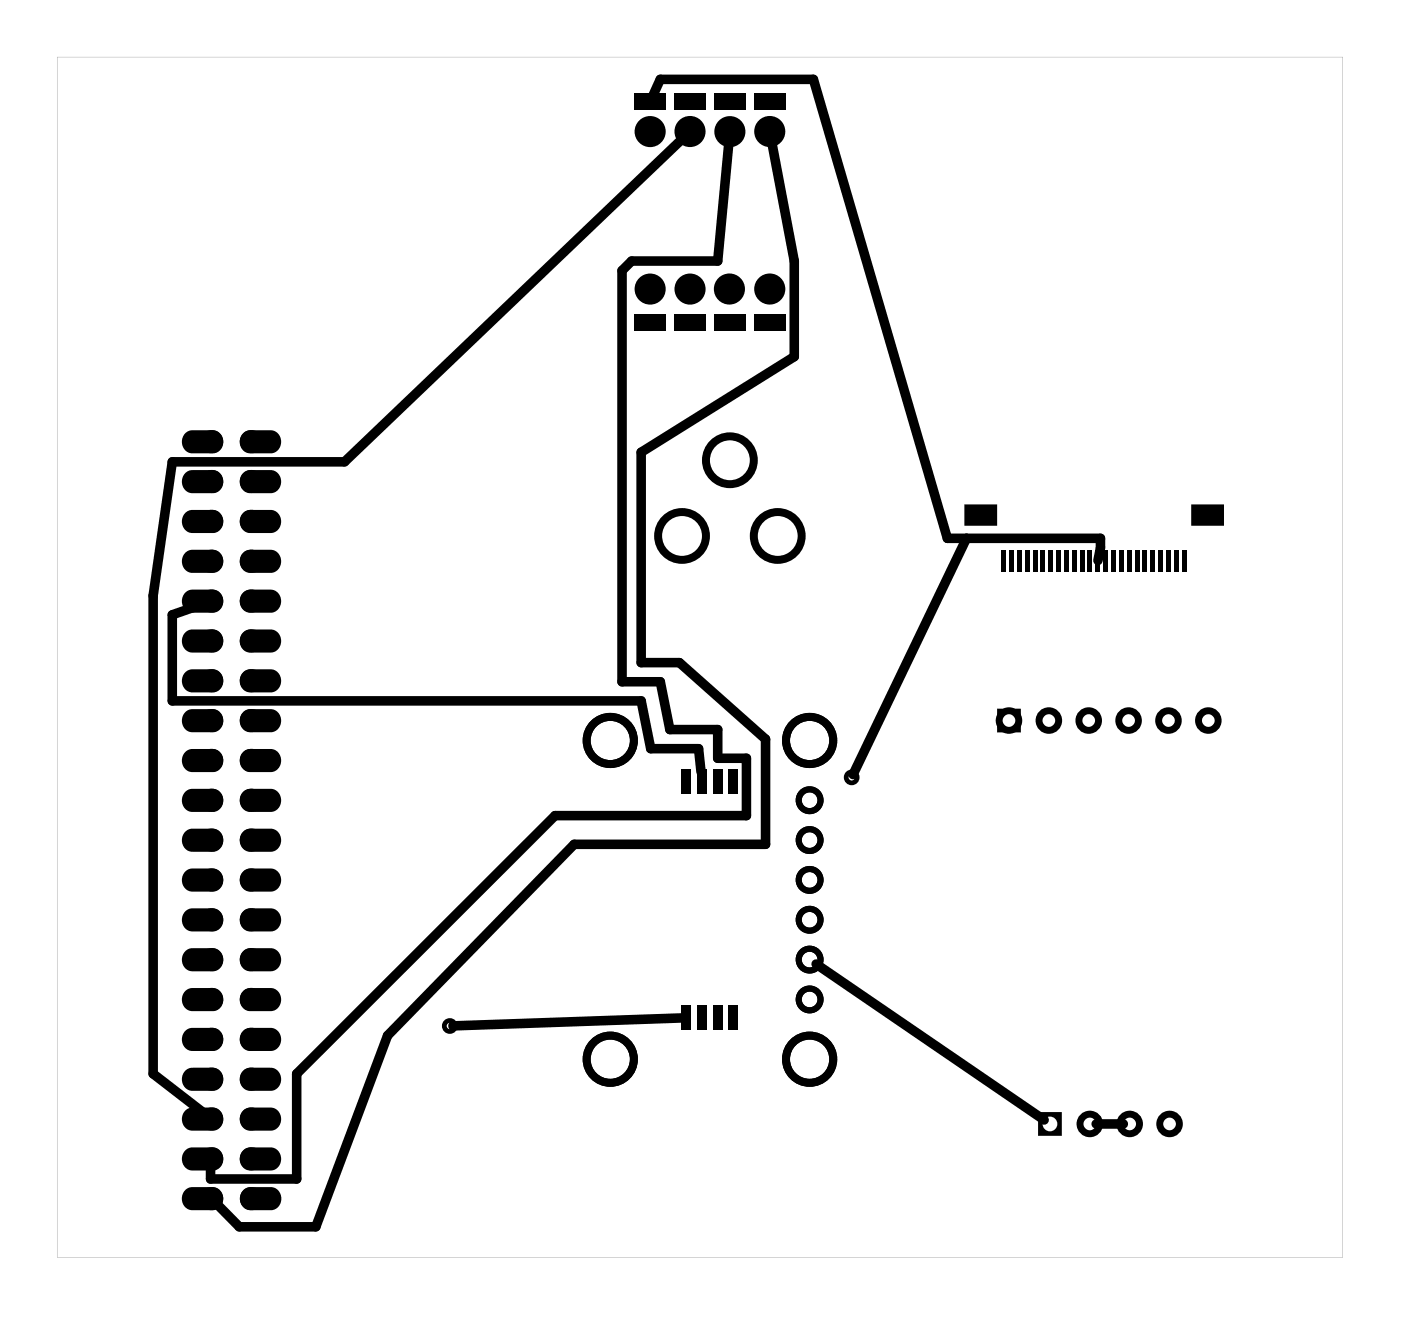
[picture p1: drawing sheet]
<svg xmlns="http://www.w3.org/2000/svg" width="89mm" height="84mm" viewBox="0 0 89 84" stroke-linecap="round" stroke-linejoin="round" font-family="sans-serif">
<g fill="#000">
<path d="M40.4 6h2v1h-2zM43 6h1.9v1h-1.9zM45.5 6h2v1h-2zM48 6h2v1h-2zM11.8 27.6l.4-.2h1.4a.74 .74 0 0 1 .6 .8 .74 .74 0 0 1-.6 .7h-1.4a.75 .75 0 0 1-.6-.5 .75 .75 0 0 1 .2-.8zM11.8 30.2l.4-.2h1.4a.74 .74 0 0 1 .6 .7 .74 .74 0 0 1-.6 .7h-1.4a.75 .75 0 0 1-.6-.4 .75 .75 0 0 1 .2-.8zM11.8 32.7l.4-.2h1.4a.74 .74 0 0 1 .6 .7 .74 .74 0 0 1-.6 .8h-1.4a.75 .75 0 0 1-.6-.5 .75 .75 0 0 1 .2-.8zM11.8 35.3l.4-.3h1.4a.74 .74 0 0 1 .6 .8 .74 .74 0 0 1-.6 .7h-1.4a.75 .75 0 0 1-.6-.5 .75 .75 0 0 1 .2-.7zM11.8 37.8l.4-.2h1.4a.74 .74 0 0 1 .6 .7 .74 .74 0 0 1-.6 .8h-1.4a.75 .75 0 0 1-.6-.5 .75 .75 0 0 1 .2-.8zM15.5 27.6l.4-.2h1.4a.74 .74 0 0 1 .6 .8 .74 .74 0 0 1-.6 .7h-1.4a.75 .75 0 0 1-.6-.5 .75 .75 0 0 1 .2-.8zM15.5 30.2l.4-.2h1.4a.74 .74 0 0 1 .6 .7 .74 .74 0 0 1-.6 .7h-1.4a.75 .75 0 0 1-.6-.4 .75 .75 0 0 1 .2-.8zM15.5 32.7l.4-.2h1.4a.74 .74 0 0 1 .6 .7 .74 .74 0 0 1-.6 .8h-1.4a.75 .75 0 0 1-.6-.5 .75 .75 0 0 1 .2-.8z"/>
<path d="M15.5 35.3l.4-.3h1.4a.74 .74 0 0 1 .6 .8 .74 .74 0 0 1-.6 .7h-1.4a.75 .75 0 0 1-.6-.5 .75 .75 0 0 1 .2-.7zM15.5 37.8l.4-.2h1.4a.74 .74 0 0 1 .6 .7 .74 .74 0 0 1-.6 .8h-1.4a.75 .75 0 0 1-.6-.5 .75 .75 0 0 1 .2-.8zM40.4 20h2v1.1h-2zM43 20h1.9v1.1h-1.9zM45.5 20h2v1.1h-2zM48 20h2v1.1h-2zM61.4 32.2h2.1v1.3h-2.1zM63.8 35.1h.3v1.4h-.3zM64.3 35.1h.3v1.4h-.3zM64.8 35.1h.3v1.4h-.3zM65.3 35.1h.3v1.4h-.3zM65.8 35.1h.3v1.4h-.3z"/>
<path d="M66.3 35.1h.3v1.4h-.3zM66.8 35.1h.3v1.4h-.3zM67.3 35.1h.3v1.4h-.3zM67.8 35.1h.3v1.4h-.3zM68.3 35.1h.3v1.4h-.3zM68.8 35.1h.3v1.4h-.3zM69.3 35.1h.3v1.4h-.3zM69.8 35.1h.3v1.4h-.3zM70.3 35.1h.3v1.4h-.3zM70.8 35.1h.3v1.4h-.3zM71.3 35.1h.3v1.4h-.3zM71.8 35.1h.3v1.4h-.3z"/>
<path d="M72.3 35.1h.3v1.4h-.3zM72.8 35.1h.3v1.4h-.3zM73.3 35.1h.3v1.4h-.3zM73.8 35.1h.3v1.4h-.3zM74.3 35.1h.3v1.4h-.3zM74.8 35.1h.3v1.4h-.3zM75.3 35.1h.3v1.4h-.3zM75.9 32.2h2.1v1.3h-2.1zM11.8 40.3l.4-.2h1.4a.74 .74 0 0 1 .6 .8 .74 .74 0 0 1-.6 .7h-1.4a.75 .75 0 0 1-.6-.5 .75 .75 0 0 1 .2-.8zM11.8 42.9l.4-.2h1.4a.74 .74 0 0 1 .6 .7 .74 .74 0 0 1-.6 .7h-1.4a.75 .75 0 0 1-.6-.4 .75 .75 0 0 1 .2-.8zM11.8 45.4l.4-.2h1.4a.74 .74 0 0 1 .6 .7 .74 .74 0 0 1-.6 .8h-1.4a.75 .75 0 0 1-.6-.5 .75 .75 0 0 1 .2-.8zM11.8 48l.4-.3h1.4a.74 .74 0 0 1 .6 .8 .74 .74 0 0 1-.6 .7h-1.4a.75 .75 0 0 1-.6-.5 .75 .75 0 0 1 .2-.7z"/>
<path d="M11.8 50.5l.4-.2h1.4a.74 .74 0 0 1 .6 .7 .74 .74 0 0 1-.6 .8h-1.4a.75 .75 0 0 1-.6-.5 .75 .75 0 0 1 .2-.8zM11.8 53l.4-.2h1.4a.74 .74 0 0 1 .6 .8 .74 .74 0 0 1-.6 .7h-1.4a.75 .75 0 0 1-.6-.5 .75 .75 0 0 1 .2-.8zM11.8 55.6l.4-.2h1.4a.74 .74 0 0 1 .6 .7 .74 .74 0 0 1-.6 .7h-1.4a.75 .75 0 0 1-.6-.4 .75 .75 0 0 1 .2-.8zM11.8 58.1l.4-.2h1.4a.74 .74 0 0 1 .6 .7 .74 .74 0 0 1-.6 .8h-1.4a.75 .75 0 0 1-.6-.5 .75 .75 0 0 1 .2-.8zM15.5 40.3l.4-.2h1.4a.74 .74 0 0 1 .6 .8 .74 .74 0 0 1-.6 .7h-1.4a.75 .75 0 0 1-.6-.5 .75 .75 0 0 1 .2-.8zM15.5 42.9l.4-.2h1.4a.74 .74 0 0 1 .6 .7 .74 .74 0 0 1-.6 .7h-1.4a.75 .75 0 0 1-.6-.4 .75 .75 0 0 1 .2-.8zM15.5 45.4l.4-.2h1.4a.74 .74 0 0 1 .6 .7 .74 .74 0 0 1-.6 .8h-1.4a.75 .75 0 0 1-.6-.5 .75 .75 0 0 1 .2-.8zM15.5 48l.4-.3h1.4a.74 .74 0 0 1 .6 .8 .74 .74 0 0 1-.6 .7h-1.4a.75 .75 0 0 1-.6-.5 .75 .75 0 0 1 .2-.7zM15.5 50.5l.4-.2h1.4a.74 .74 0 0 1 .6 .7 .74 .74 0 0 1-.6 .8h-1.4a.75 .75 0 0 1-.6-.5 .75 .75 0 0 1 .2-.8zM15.5 53l.4-.2h1.4a.74 .74 0 0 1 .6 .8 .74 .74 0 0 1-.6 .7h-1.4a.75 .75 0 0 1-.6-.5 .75 .75 0 0 1 .2-.8zM15.5 55.6l.4-.2h1.4a.74 .74 0 0 1 .6 .7 .74 .74 0 0 1-.6 .7h-1.4a.75 .75 0 0 1-.6-.4 .75 .75 0 0 1 .2-.8zM15.5 58.1l.4-.2h1.4a.74 .74 0 0 1 .6 .7 .74 .74 0 0 1-.6 .8h-1.4a.75 .75 0 0 1-.6-.5 .75 .75 0 0 1 .2-.8z"/>
<path d="M43.4 49.1h.6v1.5h-.6zM44.4 49.1h.6v1.5h-.6zM45.4 49.1h.6v1.5h-.6zM46.4 49.1h.6v1.5h-.6zM11.8 75.9l.4-.2h1.4a.74 .74 0 0 1 .6 .7 .74 .74 0 0 1-.6 .8h-1.4a.75 .75 0 0 1-.6-.5 .75 .75 0 0 1 .2-.8zM11.8 60.7l.4-.3h1.4a.74 .74 0 0 1 .6 .8 .74 .74 0 0 1-.6 .7h-1.4a.75 .75 0 0 1-.6-.5 .75 .75 0 0 1 .2-.7zM11.8 63.2l.4-.2h1.4a.74 .74 0 0 1 .6 .7 .74 .74 0 0 1-.6 .8h-1.4a.75 .75 0 0 1-.6-.5 .75 .75 0 0 1 .2-.8zM11.8 65.7l.4-.2h1.4a.74 .74 0 0 1 .6 .8 .74 .74 0 0 1-.6 .7h-1.4a.75 .75 0 0 1-.6-.5 .75 .75 0 0 1 .2-.8zM11.8 68.3l.4-.2h1.4a.74 .74 0 0 1 .6 .7 .74 .74 0 0 1-.6 .7h-1.4a.75 .75 0 0 1-.6-.4 .75 .75 0 0 1 .2-.8zM11.8 70.8l.4-.2h1.4a.74 .74 0 0 1 .6 .7 .74 .74 0 0 1-.6 .8h-1.4a.75 .75 0 0 1-.6-.5 .75 .75 0 0 1 .2-.8zM11.8 73.4l.4-.3h1.4a.74 .74 0 0 1 .6 .8 .74 .74 0 0 1-.6 .7h-1.4a.75 .75 0 0 1-.6-.5 .75 .75 0 0 1 .2-.7zM15.5 60.7l.4-.3h1.4a.74 .74 0 0 1 .6 .8 .74 .74 0 0 1-.6 .7h-1.4a.75 .75 0 0 1-.6-.5 .75 .75 0 0 1 .2-.7z"/>
<path d="M15.5 63.2l.4-.2h1.4a.74 .74 0 0 1 .6 .7 .74 .74 0 0 1-.6 .8h-1.4a.75 .75 0 0 1-.6-.5 .75 .75 0 0 1 .2-.8zM15.5 65.7l.4-.2h1.4a.74 .74 0 0 1 .6 .8 .74 .74 0 0 1-.6 .7h-1.4a.75 .75 0 0 1-.6-.5 .75 .75 0 0 1 .2-.8zM15.5 68.3l.4-.2h1.4a.74 .74 0 0 1 .6 .7 .74 .74 0 0 1-.6 .7h-1.4a.75 .75 0 0 1-.6-.4 .75 .75 0 0 1 .2-.8zM15.5 70.8l.4-.2h1.4a.74 .74 0 0 1 .6 .7 .74 .74 0 0 1-.6 .8h-1.4a.75 .75 0 0 1-.6-.5 .75 .75 0 0 1 .2-.8zM15.5 73.4l.4-.3h1.4a.74 .74 0 0 1 .6 .8 .74 .74 0 0 1-.6 .7h-1.4a.75 .75 0 0 1-.6-.5 .75 .75 0 0 1 .2-.7zM15.5 75.9l.4-.2h1.4a.74 .74 0 0 1 .6 .7 .74 .74 0 0 1-.6 .8h-1.4a.75 .75 0 0 1-.6-.5 .75 .75 0 0 1 .2-.8zM43.4 64.1h.6v1.6h-.6zM44.4 64.1h.6v1.6h-.6zM45.4 64.1h.6v1.6h-.6zM46.4 64.1h.6v1.6h-.6z"/>
<path d="M3.6 3.6v76.6h82v-76.6zM3.6 3.6h82v76.6h-82z"/>
<path d="M63.5 45.2h1.5v1.5h-1.5zM63.8 45.9a.47 .47 0 0 0 .9 0 .47 .47 0 0 0-.9 0z"/>
<path d="M66.1 70.9h1.5v1.5h-1.5zM66.4 71.7a.5 .5 0 0 0 1 0 .5 .5 0 0 0-1 0z"/>
</g>
<g fill="none" stroke="#000" stroke-width=".51">
<circle cx="41.4" cy="8.4" r=".74"/>
<circle cx="41.4" cy="18.4" r=".74"/>
<circle cx="44" cy="8.4" r=".74"/>
<circle cx="44" cy="18.4" r=".74"/>
<circle cx="46.5" cy="18.4" r=".74"/>
<circle cx="46.5" cy="8.4" r=".74"/>
<circle cx="49" cy="18.4" r=".74"/>
<circle cx="49" cy="8.4" r=".74"/>
<circle cx="43.5" cy="34.2" r="1.52"/>
<circle cx="46.5" cy="29.3" r="1.52"/>
<circle cx="49.5" cy="34.2" r="1.52"/>
<circle cx="38.9" cy="47.2" r="1.5"/>
<circle cx="51.6" cy="47.2" r="1.5"/>
<circle cx="38.9" cy="67.5" r="1.5"/>
<circle cx="51.6" cy="67.5" r="1.5"/>
</g>
<g fill="none" stroke="#000" stroke-width=".39">
<circle cx="51.6" cy="58.6" r=".69"/>
<circle cx="51.6" cy="56.1" r=".69"/>
<circle cx="51.6" cy="53.6" r=".69"/>
<circle cx="51.6" cy="51" r=".69"/>
<circle cx="51.6" cy="61.2" r=".69"/>
<circle cx="51.6" cy="63.7" r=".69"/>
</g>
<g fill="none" stroke="#000" stroke-width=".44">
<circle cx="64.3" cy="45.9" r=".62"/>
<circle cx="66.8" cy="45.9" r=".62"/>
<circle cx="69.4" cy="45.9" r=".62"/>
<circle cx="71.9" cy="45.9" r=".62"/>
<circle cx="74.4" cy="45.9" r=".62"/>
<circle cx="77" cy="45.9" r=".62"/>
<circle cx="69.4" cy="71.7" r=".62"/>
<circle cx="72" cy="71.7" r=".62"/>
<circle cx="74.5" cy="71.7" r=".62"/>
</g>
<circle cx="66.9" cy="71.7" r=".62" fill="none" stroke="#000" stroke-width=".06"/>
<g fill="#000">
<circle cx="41.4" cy="18.4" r=".74"/>
<circle cx="41.4" cy="8.4" r=".74"/>
<circle cx="44" cy="8.4" r=".74"/>
<circle cx="44" cy="18.4" r=".74"/>
<circle cx="46.5" cy="18.4" r=".74"/>
<circle cx="46.5" cy="8.4" r=".74"/>
<circle cx="49" cy="18.4" r=".74"/>
<circle cx="49" cy="8.4" r=".74"/>
<circle cx="13.5" cy="30.7" r=".61"/>
<circle cx="13.5" cy="28.2" r=".61"/>
<circle cx="13.5" cy="38.3" r=".61"/>
<circle cx="13.5" cy="35.8" r=".61"/>
<circle cx="13.5" cy="33.2" r=".61"/>
<circle cx="16" cy="28.2" r=".61"/>
<circle cx="16" cy="30.7" r=".61"/>
<circle cx="16" cy="38.3" r=".61"/>
<circle cx="16" cy="35.8" r=".61"/>
<circle cx="16" cy="33.2" r=".61"/>
<circle cx="13.5" cy="56.1" r=".61"/>
<circle cx="13.5" cy="51" r=".61"/>
<circle cx="13.5" cy="53.6" r=".61"/>
<circle cx="13.5" cy="48.5" r=".61"/>
<circle cx="13.5" cy="40.9" r=".61"/>
<circle cx="13.5" cy="45.9" r=".61"/>
<circle cx="13.5" cy="43.4" r=".61"/>
<circle cx="13.5" cy="58.6" r=".61"/>
<circle cx="16" cy="56.1" r=".61"/>
<circle cx="16" cy="53.6" r=".61"/>
<circle cx="16" cy="51" r=".61"/>
<circle cx="16" cy="48.5" r=".61"/>
<circle cx="16" cy="45.9" r=".61"/>
<circle cx="16" cy="40.9" r=".61"/>
<circle cx="16" cy="43.4" r=".61"/>
<circle cx="16" cy="58.6" r=".61"/>
<circle cx="13.5" cy="66.3" r=".61"/>
<circle cx="13.5" cy="76.4" r=".61"/>
<circle cx="13.5" cy="63.7" r=".61"/>
<circle cx="13.5" cy="73.9" r=".61"/>
<circle cx="13.5" cy="71.3" r=".61"/>
<circle cx="13.5" cy="61.2" r=".61"/>
<circle cx="13.5" cy="68.8" r=".61"/>
<circle cx="16" cy="61.2" r=".61"/>
<circle cx="16" cy="76.4" r=".61"/>
<circle cx="16" cy="66.3" r=".61"/>
<circle cx="16" cy="63.7" r=".61"/>
<circle cx="16" cy="73.9" r=".61"/>
<circle cx="16" cy="71.3" r=".61"/>
<circle cx="16" cy="68.8" r=".61"/>
</g>
<g fill="none" stroke="#000" stroke-width=".25">
<circle cx="13.5" cy="30.7" r=".61"/>
<circle cx="13.5" cy="28.2" r=".61"/>
<circle cx="13.5" cy="35.8" r=".61"/>
<circle cx="13.5" cy="33.2" r=".61"/>
<circle cx="13.5" cy="38.3" r=".61"/>
<circle cx="16" cy="38.3" r=".61"/>
<circle cx="16" cy="28.2" r=".61"/>
<circle cx="16" cy="30.7" r=".61"/>
<circle cx="16" cy="35.8" r=".61"/>
<circle cx="16" cy="33.2" r=".61"/>
<circle cx="13.5" cy="48.5" r=".61"/>
<circle cx="13.5" cy="45.9" r=".61"/>
<circle cx="13.5" cy="43.4" r=".61"/>
<circle cx="13.5" cy="58.6" r=".61"/>
<circle cx="13.5" cy="56.1" r=".61"/>
<circle cx="13.5" cy="51" r=".61"/>
<circle cx="13.5" cy="53.6" r=".61"/>
<circle cx="13.5" cy="40.9" r=".61"/>
<circle cx="16" cy="56.1" r=".61"/>
<circle cx="16" cy="51" r=".61"/>
<circle cx="16" cy="58.6" r=".61"/>
<circle cx="16" cy="43.4" r=".61"/>
<circle cx="16" cy="45.9" r=".61"/>
<circle cx="16" cy="53.6" r=".61"/>
<circle cx="16" cy="48.5" r=".61"/>
<circle cx="16" cy="40.9" r=".61"/>
<circle cx="13.5" cy="71.3" r=".61"/>
<circle cx="13.5" cy="63.7" r=".61"/>
<circle cx="13.5" cy="66.3" r=".61"/>
<circle cx="13.5" cy="76.4" r=".61"/>
<circle cx="13.5" cy="61.2" r=".61"/>
<circle cx="13.5" cy="73.9" r=".61"/>
<circle cx="13.5" cy="68.8" r=".61"/>
<circle cx="16" cy="71.3" r=".61"/>
<circle cx="16" cy="63.7" r=".61"/>
<circle cx="16" cy="66.3" r=".61"/>
<circle cx="16" cy="76.4" r=".61"/>
<circle cx="16" cy="61.2" r=".61"/>
<circle cx="16" cy="73.9" r=".61"/>
<circle cx="16" cy="68.8" r=".61"/>
</g>
<g fill="none" stroke="#000" stroke-width=".3">
<circle cx="54.3" cy="49.6" r=".35"/>
<circle cx="28.7" cy="65.4" r=".35"/>
</g>
<path d="M41.6 6.1l.5-1h9.7l8.6 29.2h9.7v.6l-.2 .8M43.6 8.7l-21.7 20.7h-10.9l-1.2 8.6v30.5l3.3 2.5M46.5 8.9l-.8 7.7h-5.5l-.6 .7v26.2h2.5l.6 3h3v1.8h1.9v3.7h-12.2l-16.5 16.5v6.7h-5.5v-.8M49.1 8.9l1.5 7.7v6.1l-9.8 6.1v13.4h2.5l5.5 4.9v6.7h-12.2l-11.9 12.2-4.6 12.2h-4.9l-1.4-1.4M13 38.5l-2 .7v5.5h29.8l.7 3h3l.2 1.5M61.6 34.3l-7.3 15.1M43.6 64.9l-14.7 .5M52 61.5l14.5 9.9M69.8 71.7h1.8" fill="none" stroke="#000" stroke-width=".61"/>
</svg>
